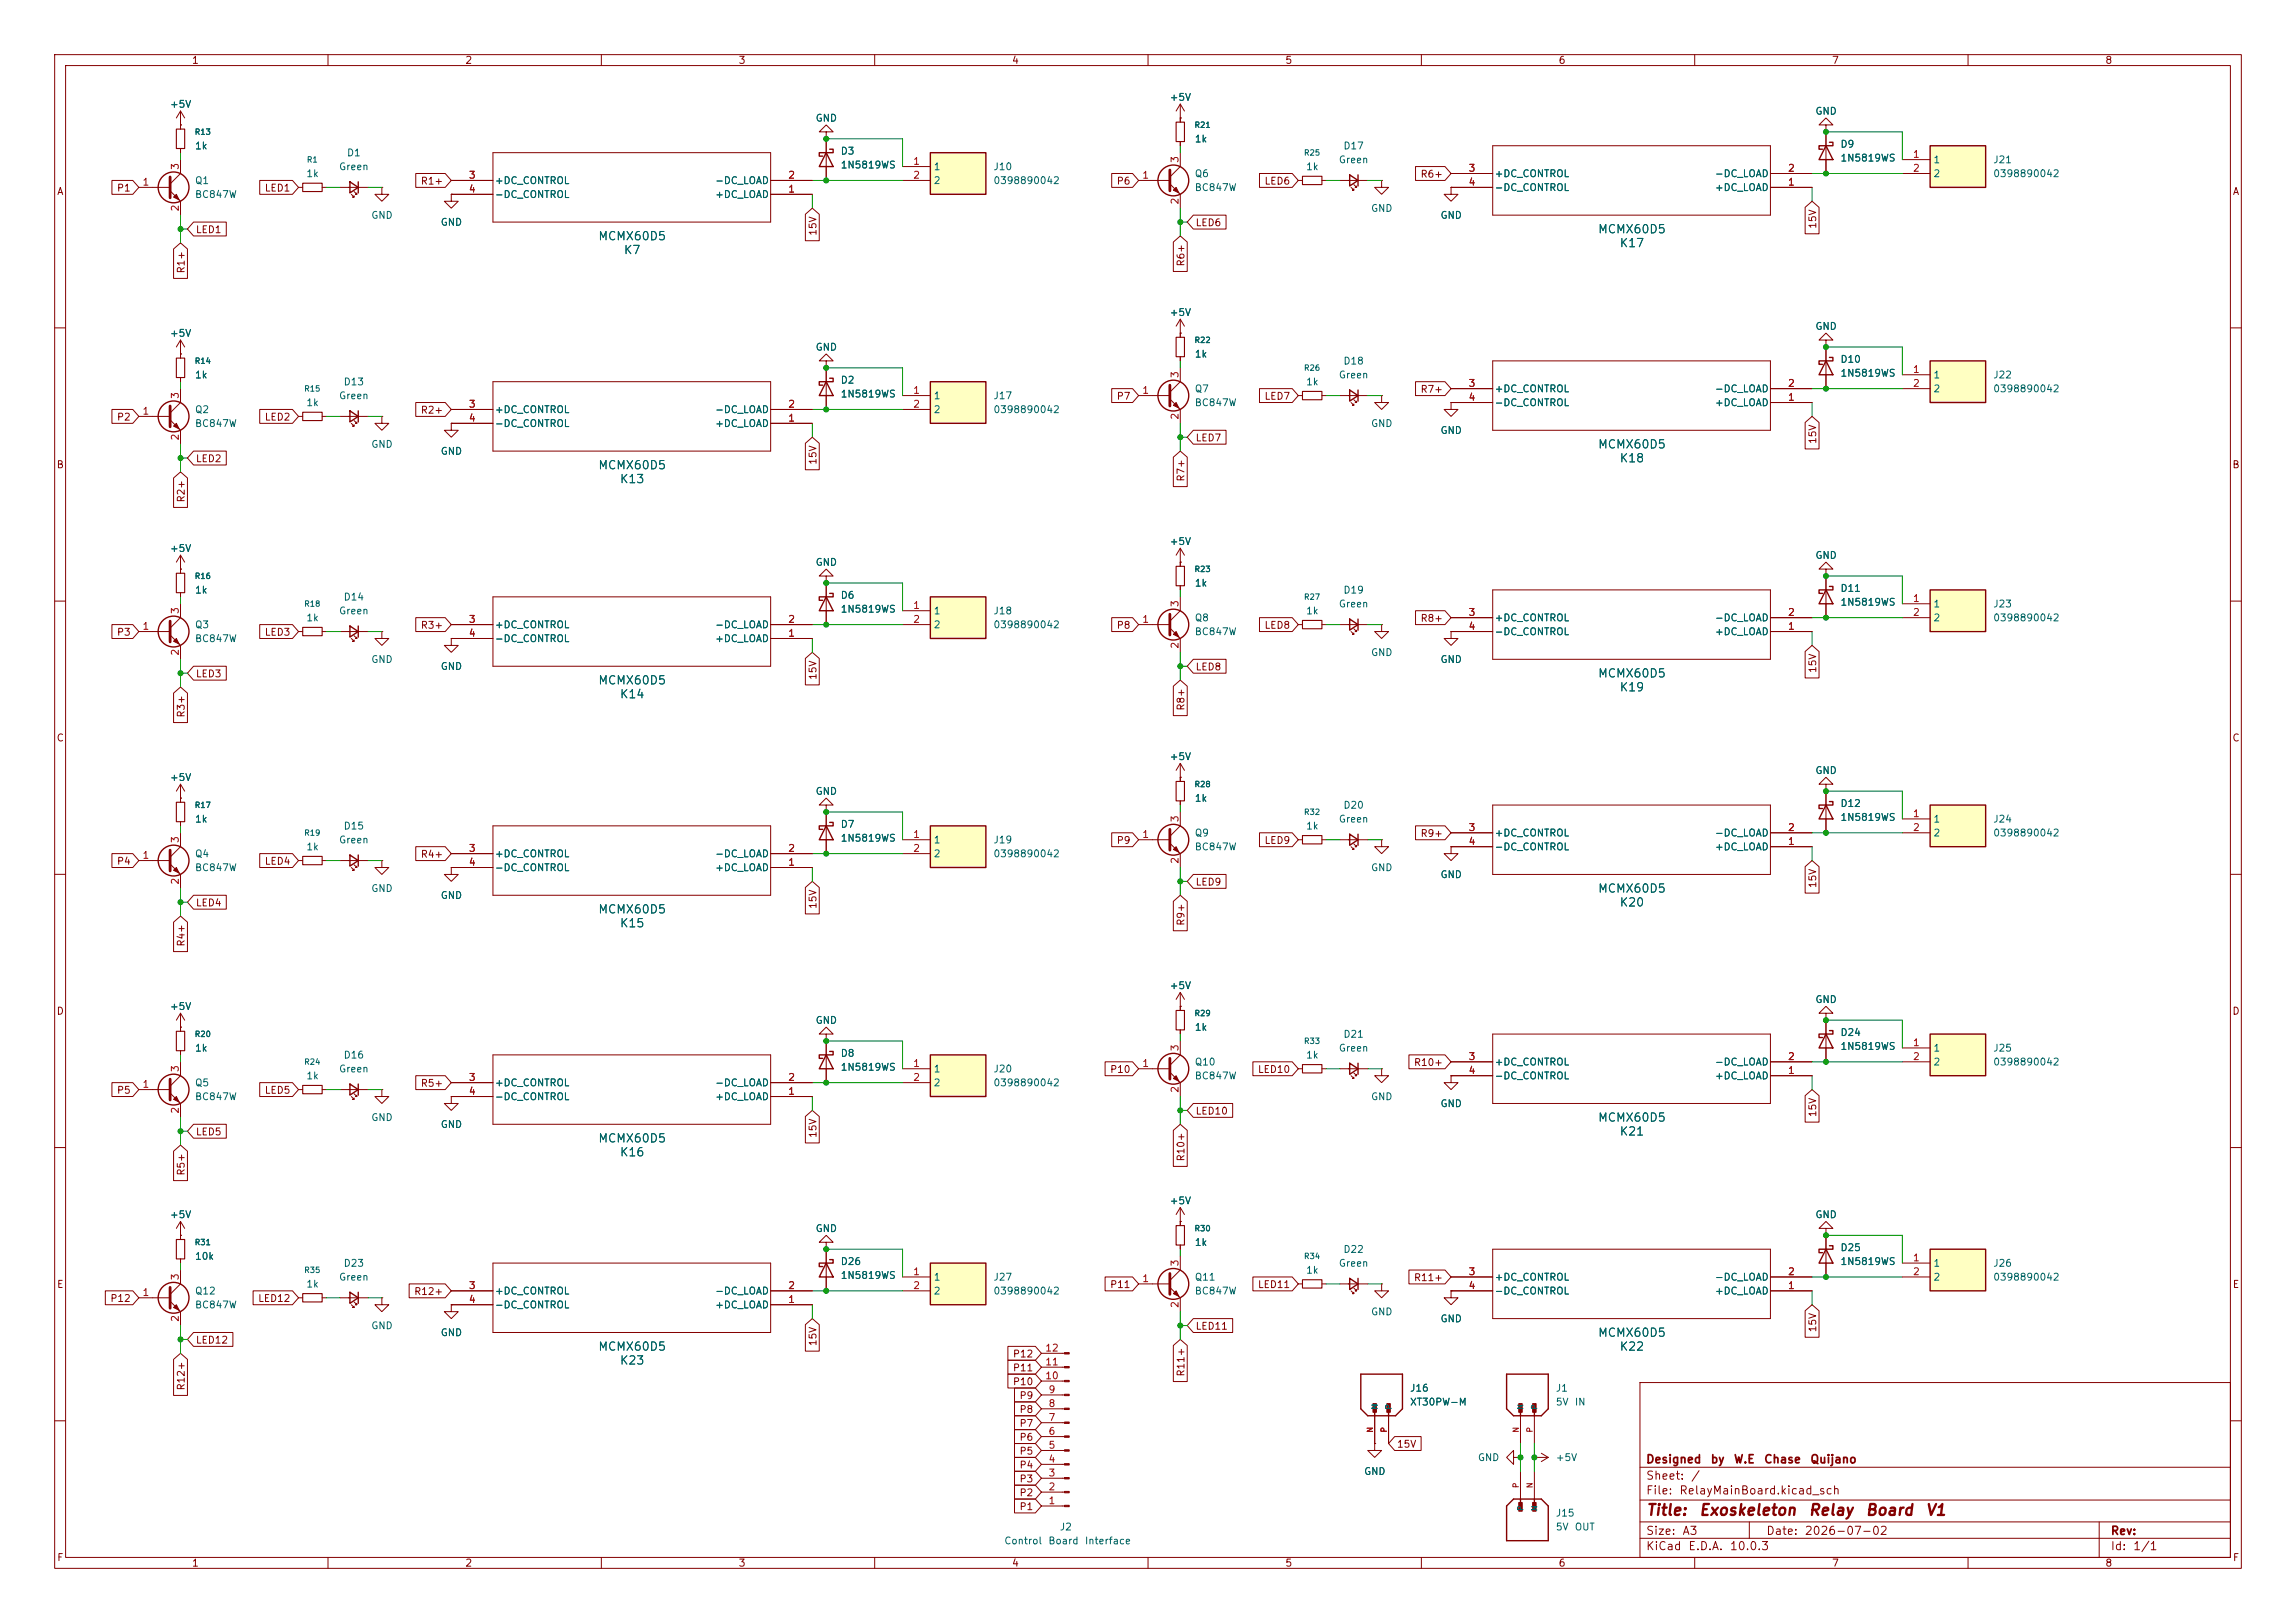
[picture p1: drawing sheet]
<svg xmlns="http://www.w3.org/2000/svg" width="420mm" height="297mm" viewBox="0 0 420 297" stroke-linecap="round" stroke-linejoin="round" font-family="sans-serif">
<defs><g id="words">
<g font-size="2" fill="#840000">
<text x="301" y="277.8">Title:</text>
<text x="310.7" y="277.8">Exoskeleton</text>
<text x="330.7" y="277.8">Relay</text>
<text x="341.1" y="277.8">Board</text>
<text x="352.1" y="277.8">V1</text>
</g>
<g font-size="1.5" fill="#006464">
<text x="109.3" y="44.3">MCMX60D5</text>
<text x="114" y="46.9">K7</text>
<text x="292.2" y="43.1">MCMX60D5</text>
<text x="296.2" y="45.6">K17</text>
<text x="292.2" y="82.4">MCMX60D5</text>
<text x="109.3" y="86.3">MCMX60D5</text>
<text x="113.3" y="88.8">K13</text>
<text x="296.2" y="85">K18</text>
<text x="109.3" y="125.6">MCMX60D5</text>
<text x="292.2" y="124.4">MCMX60D5</text>
<text x="113.3" y="128.2">K14</text>
<text x="296.2" y="126.9">K19</text>
<text x="109.3" y="167.5">MCMX60D5</text>
<text x="292.2" y="163.7">MCMX60D5</text>
<text x="296.2" y="166.3">K20</text>
<text x="113.3" y="170.1">K15</text>
<text x="109.3" y="209.4">MCMX60D5</text>
<text x="292.2" y="205.6">MCMX60D5</text>
<text x="296.2" y="208.2">K21</text>
<text x="113.3" y="212">K16</text>
<text x="292.2" y="245">MCMX60D5</text>
<text x="109.3" y="247.5">MCMX60D5</text>
<text x="113.3" y="250.1">K23</text>
<text x="296.2" y="247.5">K22</text>
</g>
<g font-size="1.5" fill="#840000">
<text x="301" y="268.1">Designed</text>
<text x="312.8" y="268.1">by</text>
<text x="317" y="268.1">W.E</text>
<text x="322.6" y="268.1">Chase</text>
<text x="331" y="268.1">Quijano</text>
<text x="301" y="273.8">File:</text>
<text x="301" y="271.1">Sheet:</text>
<text x="307.1" y="273.8">RelayMainBoard.kicad_sch</text>
<text x="309.2" y="271.1">/</text>
<text x="301" y="281.2">Size:</text>
<text x="307.6" y="281.2">A3</text>
<text x="323" y="281.2">Date:</text>
<text x="330" y="281.2">2026-07-02</text>
<text x="386" y="281.2">Rev:</text>
<text x="301" y="284">KiCad</text>
<text x="308.7" y="284">E.D.A.</text>
<text x="316.3" y="284">10.0.3</text>
<text x="386" y="284">Id:</text>
<text x="390.1" y="284">1/1</text>
</g>
<g font-size="1.3" fill="#840000">
<text x="35" y="12">1</text>
<text x="85" y="12">2</text>
<text x="135" y="12">3</text>
<text x="185" y="12">4</text>
<text x="235" y="12">5</text>
<text x="285" y="12">6</text>
<text x="335" y="12">7</text>
<text x="385" y="12">8</text>
<text x="10.3" y="36">A</text>
<text x="21.3" y="35.4">P1</text>
<text x="48.3" y="35.4">LED1</text>
<text x="76.9" y="34.1">R1+</text>
<text x="204.2" y="34.1">P6</text>
<text x="231.2" y="34.1">LED6</text>
<text x="259.7" y="32.8">R6+</text>
<text x="408.3" y="36">A</text>
<text x="218.6" y="41.7">LED6</text>
<text x="332.5" y="42" transform="rotate(-90 332.5 42)">15V</text>
<text x="35.7" y="43">LED1</text>
<text x="149.7" y="43.2" transform="rotate(-90 149.7 43.2)">15V</text>
<text x="34.1" y="50.1" transform="rotate(-90 34.1 50.1)">R1+</text>
<text x="217" y="48.9" transform="rotate(-90 217 48.9)">R6+</text>
<text x="21.3" y="77.3">P2</text>
<text x="48.3" y="77.3">LED2</text>
<text x="76.9" y="76">R2+</text>
<text x="204.2" y="73.5">P7</text>
<text x="231.2" y="73.5">LED7</text>
<text x="259.7" y="72.2">R7+</text>
<text x="218.6" y="81.1">LED7</text>
<text x="332.5" y="81.3" transform="rotate(-90 332.5 81.3)">15V</text>
<text x="10.3" y="86">B</text>
<text x="35.7" y="84.9">LED2</text>
<text x="149.7" y="85.1" transform="rotate(-90 149.7 85.1)">15V</text>
<text x="217" y="88.2" transform="rotate(-90 217 88.2)">R7+</text>
<text x="408.2" y="86">B</text>
<text x="34.1" y="92" transform="rotate(-90 34.1 92)">R2+</text>
<text x="21.3" y="116.6">P3</text>
<text x="48.3" y="116.6">LED3</text>
<text x="76.9" y="115.4">R3+</text>
<text x="204.2" y="115.4">P8</text>
<text x="231.2" y="115.4">LED8</text>
<text x="259.7" y="114.1">R8+</text>
<text x="35.7" y="124.3">LED3</text>
<text x="149.7" y="124.5" transform="rotate(-90 149.7 124.5)">15V</text>
<text x="218.6" y="123">LED8</text>
<text x="332.5" y="123.2" transform="rotate(-90 332.5 123.2)">15V</text>
<text x="34.1" y="131.4" transform="rotate(-90 34.1 131.4)">R3+</text>
<text x="217" y="130.1" transform="rotate(-90 217 130.1)">R8+</text>
<text x="10.3" y="136">C</text>
<text x="408.2" y="136">C</text>
<text x="204.2" y="154.7">P9</text>
<text x="231.2" y="154.7">LED9</text>
<text x="259.7" y="153.5">R9+</text>
<text x="21.3" y="158.5">P4</text>
<text x="48.3" y="158.5">LED4</text>
<text x="76.9" y="157.3">R4+</text>
<text x="35.7" y="166.2">LED4</text>
<text x="149.7" y="166.4" transform="rotate(-90 149.7 166.4)">15V</text>
<text x="218.6" y="162.4">LED9</text>
<text x="332.5" y="162.6" transform="rotate(-90 332.5 162.6)">15V</text>
<text x="34.1" y="173.3" transform="rotate(-90 34.1 173.3)">R4+</text>
<text x="217" y="169.5" transform="rotate(-90 217 169.5)">R9+</text>
<text x="10.3" y="186">D</text>
<text x="408.2" y="186">D</text>
<text x="203" y="196.6">P10</text>
<text x="230" y="196.6">LED10</text>
<text x="258.5" y="195.4">R10+</text>
<text x="21.3" y="200.5">P5</text>
<text x="48.3" y="200.5">LED5</text>
<text x="76.9" y="199.2">R5+</text>
<text x="35.7" y="208.1">LED5</text>
<text x="149.7" y="208.3" transform="rotate(-90 149.7 208.3)">15V</text>
<text x="218.6" y="204.3">LED10</text>
<text x="332.5" y="204.5" transform="rotate(-90 332.5 204.5)">15V</text>
<text x="34.1" y="215.2" transform="rotate(-90 34.1 215.2)">R5+</text>
<text x="217" y="212.6" transform="rotate(-90 217 212.6)">R10+</text>
<text x="10.3" y="236">E</text>
<text x="20.1" y="238.6">P12</text>
<text x="47.1" y="238.6">LED12</text>
<text x="75.7" y="237.3">R12+</text>
<text x="203" y="236">P11</text>
<text x="230" y="236">LED11</text>
<text x="258.5" y="234.7">R11+</text>
<text x="408.3" y="236">E</text>
<text x="218.6" y="243.6">LED11</text>
<text x="332.5" y="243.9" transform="rotate(-90 332.5 243.9)">15V</text>
<text x="35.7" y="246.2">LED12</text>
<text x="149.7" y="246.4" transform="rotate(-90 149.7 246.4)">15V</text>
<text x="185.2" y="248.7">P12</text>
<text x="185.2" y="251.3">P11</text>
<text x="34.1" y="254.5" transform="rotate(-90 34.1 254.5)">R12+</text>
<text x="185.2" y="253.8">P10</text>
<text x="186.4" y="256.3">P9</text>
<text x="217" y="252" transform="rotate(-90 217 252)">R11+</text>
<text x="186.4" y="258.9">P8</text>
<text x="186.4" y="264">P6</text>
<text x="186.4" y="261.4">P7</text>
<text x="186.4" y="269">P4</text>
<text x="186.4" y="266.5">P5</text>
<text x="255.4" y="265.2">15V</text>
<text x="186.4" y="271.6">P3</text>
<text x="186.4" y="274.1">P2</text>
<text x="186.4" y="276.7">P1</text>
<text x="10.3" y="286">F</text>
<text x="35" y="287">1</text>
<text x="85" y="287">2</text>
<text x="135" y="287">3</text>
<text x="185" y="287">4</text>
<text x="235" y="287">5</text>
<text x="285" y="287">6</text>
<text x="335" y="287">7</text>
<text x="385" y="287">8</text>
<text x="408.3" y="286">F</text>
</g>
<g font-size="1.3" fill="#006464">
<text x="31" y="20">+5V</text>
<text x="149.1" y="22.6">GND</text>
<text x="213.9" y="18.8">+5V</text>
<text x="332" y="21.3">GND</text>
<text x="35.6" y="27.6">1k</text>
<text x="63.4" y="28.9">D1</text>
<text x="153.7" y="28.6">D3</text>
<text x="218.4" y="26.4">1k</text>
<text x="245.6" y="27.6">D17</text>
<text x="336.6" y="27.3">D9</text>
<text x="336.6" y="29.9">1N5819WS</text>
<text x="35.6" y="34">Q1</text>
<text x="55.9" y="32.7">1k</text>
<text x="61.9" y="31.5">Green</text>
<text x="90.4" y="34">+DC_CONTROL</text>
<text x="130.7" y="34">-DC_LOAD</text>
<text x="153.7" y="31.1">1N5819WS</text>
<text x="170.7" y="31.5">1</text>
<text x="170.7" y="34">2</text>
<text x="181.6" y="31.5">J10</text>
<text x="181.6" y="34">0398890042</text>
<text x="218.4" y="35.3">BC847W</text>
<text x="218.4" y="32.7">Q6</text>
<text x="238.8" y="31.5">1k</text>
<text x="244.8" y="30.2">Green</text>
<text x="273.3" y="32.7">+DC_CONTROL</text>
<text x="273.3" y="35.3">-DC_CONTROL</text>
<text x="313.6" y="35.3">+DC_LOAD</text>
<text x="313.6" y="32.7">-DC_LOAD</text>
<text x="353.6" y="30.2">1</text>
<text x="353.6" y="32.7">2</text>
<text x="364.5" y="30.2">J21</text>
<text x="364.5" y="32.7">0398890042</text>
<text x="35.6" y="36.5">BC847W</text>
<text x="67.8" y="40.3">GND</text>
<text x="80.5" y="41.6">GND</text>
<text x="90.4" y="36.5">-DC_CONTROL</text>
<text x="130.7" y="36.5">+DC_LOAD</text>
<text x="250.7" y="39.1">GND</text>
<text x="263.4" y="40.3">GND</text>
<text x="213.9" y="58.1">+5V</text>
<text x="31" y="61.9">+5V</text>
<text x="149.1" y="64.5">GND</text>
<text x="218.4" y="65.7">1k</text>
<text x="332" y="60.7">GND</text>
<text x="35.6" y="69.6">1k</text>
<text x="62.8" y="70.8">D13</text>
<text x="153.7" y="70.5">D2</text>
<text x="238.8" y="70.8">1k</text>
<text x="244.8" y="69.6">Green</text>
<text x="245.6" y="67">D18</text>
<text x="336.6" y="69.2">1N5819WS</text>
<text x="336.6" y="66.7">D10</text>
<text x="353.6" y="69.6">1</text>
<text x="364.5" y="69.6">J22</text>
<text x="35.6" y="75.9">Q2</text>
<text x="55.9" y="74.6">1k</text>
<text x="61.9" y="73.4">Green</text>
<text x="90.4" y="75.9">+DC_CONTROL</text>
<text x="130.7" y="75.9">-DC_LOAD</text>
<text x="153.7" y="73">1N5819WS</text>
<text x="170.7" y="73.4">1</text>
<text x="170.7" y="75.9">2</text>
<text x="181.6" y="73.4">J17</text>
<text x="181.6" y="75.9">0398890042</text>
<text x="218.4" y="74.6">BC847W</text>
<text x="218.4" y="72.1">Q7</text>
<text x="273.3" y="72.1">+DC_CONTROL</text>
<text x="273.3" y="74.6">-DC_CONTROL</text>
<text x="313.6" y="74.6">+DC_LOAD</text>
<text x="313.6" y="72.1">-DC_LOAD</text>
<text x="353.6" y="72.1">2</text>
<text x="364.5" y="72.1">0398890042</text>
<text x="35.6" y="78.4">BC847W</text>
<text x="67.8" y="82.3">GND</text>
<text x="80.5" y="83.5">GND</text>
<text x="90.4" y="78.4">-DC_CONTROL</text>
<text x="130.7" y="78.4">+DC_LOAD</text>
<text x="250.7" y="78.4">GND</text>
<text x="263.4" y="79.7">GND</text>
<text x="31" y="101.3">+5V</text>
<text x="213.9" y="100">+5V</text>
<text x="149.1" y="103.8">GND</text>
<text x="218.4" y="107.7">1k</text>
<text x="332" y="102.6">GND</text>
<text x="35.6" y="108.9">1k</text>
<text x="61.9" y="112.7">Green</text>
<text x="62.8" y="110.2">D14</text>
<text x="153.7" y="109.9">D6</text>
<text x="153.7" y="112.4">1N5819WS</text>
<text x="170.7" y="112.7">1</text>
<text x="181.6" y="112.7">J18</text>
<text x="238.8" y="112.7">1k</text>
<text x="244.8" y="111.5">Green</text>
<text x="245.6" y="108.9">D19</text>
<text x="336.6" y="111.1">1N5819WS</text>
<text x="336.6" y="108.6">D11</text>
<text x="353.6" y="111.5">1</text>
<text x="364.5" y="111.5">J23</text>
<text x="35.6" y="117.8">BC847W</text>
<text x="35.6" y="115.3">Q3</text>
<text x="55.9" y="114">1k</text>
<text x="90.4" y="115.3">+DC_CONTROL</text>
<text x="90.4" y="117.8">-DC_CONTROL</text>
<text x="130.7" y="117.8">+DC_LOAD</text>
<text x="130.7" y="115.3">-DC_LOAD</text>
<text x="170.7" y="115.3">2</text>
<text x="181.6" y="115.3">0398890042</text>
<text x="218.4" y="116.5">BC847W</text>
<text x="218.4" y="114">Q8</text>
<text x="273.3" y="114">+DC_CONTROL</text>
<text x="273.3" y="116.5">-DC_CONTROL</text>
<text x="313.6" y="116.5">+DC_LOAD</text>
<text x="313.6" y="114">-DC_LOAD</text>
<text x="353.6" y="114">2</text>
<text x="364.5" y="114">0398890042</text>
<text x="67.8" y="121.6">GND</text>
<text x="80.5" y="122.9">GND</text>
<text x="250.7" y="120.4">GND</text>
<text x="263.4" y="121.6">GND</text>
<text x="31" y="143.2">+5V</text>
<text x="213.9" y="139.4">+5V</text>
<text x="332" y="141.9">GND</text>
<text x="149.1" y="145.8">GND</text>
<text x="218.4" y="147">1k</text>
<text x="245.6" y="148.3">D20</text>
<text x="336.6" y="148">D12</text>
<text x="35.6" y="150.8">1k</text>
<text x="55.9" y="155.9">1k</text>
<text x="61.9" y="154.6">Green</text>
<text x="62.8" y="152.1">D15</text>
<text x="153.7" y="151.8">D7</text>
<text x="153.7" y="154.3">1N5819WS</text>
<text x="170.7" y="154.6">1</text>
<text x="181.6" y="154.6">J19</text>
<text x="218.4" y="155.9">BC847W</text>
<text x="218.4" y="153.4">Q9</text>
<text x="238.8" y="152.1">1k</text>
<text x="244.8" y="150.8">Green</text>
<text x="273.3" y="153.4">+DC_CONTROL</text>
<text x="273.3" y="155.9">-DC_CONTROL</text>
<text x="313.6" y="155.9">+DC_LOAD</text>
<text x="313.6" y="153.4">-DC_LOAD</text>
<text x="336.6" y="150.5">1N5819WS</text>
<text x="353.6" y="150.8">1</text>
<text x="353.6" y="153.4">2</text>
<text x="364.5" y="150.8">J24</text>
<text x="364.5" y="153.4">0398890042</text>
<text x="35.6" y="159.7">BC847W</text>
<text x="35.6" y="157.2">Q4</text>
<text x="90.4" y="157.2">+DC_CONTROL</text>
<text x="90.4" y="159.7">-DC_CONTROL</text>
<text x="130.7" y="159.7">+DC_LOAD</text>
<text x="130.7" y="157.2">-DC_LOAD</text>
<text x="170.7" y="157.2">2</text>
<text x="181.6" y="157.2">0398890042</text>
<text x="250.7" y="159.7">GND</text>
<text x="263.4" y="161">GND</text>
<text x="67.8" y="163.5">GND</text>
<text x="80.5" y="164.8">GND</text>
<text x="31" y="185.1">+5V</text>
<text x="213.9" y="181.3">+5V</text>
<text x="332" y="183.9">GND</text>
<text x="149.1" y="187.7">GND</text>
<text x="218.4" y="188.9">1k</text>
<text x="245.6" y="190.2">D21</text>
<text x="336.6" y="189.9">D24</text>
<text x="35.6" y="192.7">1k</text>
<text x="55.9" y="197.8">1k</text>
<text x="61.9" y="196.6">Green</text>
<text x="62.8" y="194">D16</text>
<text x="153.7" y="193.7">D8</text>
<text x="153.7" y="196.2">1N5819WS</text>
<text x="170.7" y="196.6">1</text>
<text x="181.6" y="196.6">J20</text>
<text x="218.4" y="195.3">Q10</text>
<text x="218.4" y="197.8">BC847W</text>
<text x="238.8" y="194">1k</text>
<text x="244.8" y="192.7">Green</text>
<text x="273.3" y="195.3">+DC_CONTROL</text>
<text x="273.3" y="197.8">-DC_CONTROL</text>
<text x="313.6" y="197.8">+DC_LOAD</text>
<text x="313.6" y="195.3">-DC_LOAD</text>
<text x="336.6" y="192.4">1N5819WS</text>
<text x="353.6" y="192.7">1</text>
<text x="353.6" y="195.3">2</text>
<text x="364.5" y="192.7">J25</text>
<text x="364.5" y="195.3">0398890042</text>
<text x="35.6" y="201.6">BC847W</text>
<text x="35.6" y="199.1">Q5</text>
<text x="90.4" y="199.1">+DC_CONTROL</text>
<text x="90.4" y="201.6">-DC_CONTROL</text>
<text x="130.7" y="201.6">+DC_LOAD</text>
<text x="130.7" y="199.1">-DC_LOAD</text>
<text x="170.7" y="199.1">2</text>
<text x="181.6" y="199.1">0398890042</text>
<text x="250.7" y="201.6">GND</text>
<text x="263.4" y="202.9">GND</text>
<text x="67.8" y="205.4">GND</text>
<text x="80.5" y="206.7">GND</text>
<text x="213.9" y="220.7">+5V</text>
<text x="31" y="223.2">+5V</text>
<text x="149.1" y="225.8">GND</text>
<text x="332" y="223.2">GND</text>
<text x="35.6" y="230.8">10k</text>
<text x="62.8" y="232.1">D23</text>
<text x="153.7" y="231.8">D26</text>
<text x="218.4" y="228.3">1k</text>
<text x="238.8" y="233.4">1k</text>
<text x="244.8" y="232.1">Green</text>
<text x="245.6" y="229.6">D22</text>
<text x="336.6" y="231.8">1N5819WS</text>
<text x="336.6" y="229.3">D25</text>
<text x="353.6" y="232.1">1</text>
<text x="364.5" y="232.1">J26</text>
<text x="35.6" y="237.2">Q12</text>
<text x="35.6" y="239.7">BC847W</text>
<text x="55.9" y="235.9">1k</text>
<text x="61.9" y="234.7">Green</text>
<text x="90.4" y="237.2">+DC_CONTROL</text>
<text x="90.4" y="239.7">-DC_CONTROL</text>
<text x="130.7" y="239.7">+DC_LOAD</text>
<text x="130.7" y="237.2">-DC_LOAD</text>
<text x="153.7" y="234.3">1N5819WS</text>
<text x="170.7" y="234.7">1</text>
<text x="170.7" y="237.2">2</text>
<text x="181.6" y="234.7">J27</text>
<text x="181.6" y="237.2">0398890042</text>
<text x="218.4" y="234.7">Q11</text>
<text x="218.4" y="237.2">BC847W</text>
<text x="273.3" y="234.7">+DC_CONTROL</text>
<text x="273.3" y="237.2">-DC_CONTROL</text>
<text x="313.6" y="237.2">+DC_LOAD</text>
<text x="313.6" y="234.7">-DC_LOAD</text>
<text x="353.6" y="234.7">2</text>
<text x="364.5" y="234.7">0398890042</text>
<text x="67.8" y="243.5">GND</text>
<text x="80.5" y="244.8">GND</text>
<text x="250.7" y="241">GND</text>
<text x="263.4" y="242.3">GND</text>
<text x="257.8" y="257.5">XT30PW-M</text>
<text x="257.8" y="255">J16</text>
<text x="284.5" y="255">J1</text>
<text x="284.5" y="257.5">5V</text>
<text x="288" y="257.5">IN</text>
<text x="270.2" y="267.7">GND</text>
<text x="284.5" y="267.7">+5V</text>
<text x="249.4" y="270.2">GND</text>
<text x="193.8" y="280.4">J2</text>
<text x="284.5" y="280.4">5V</text>
<text x="284.5" y="277.8">J15</text>
<text x="288" y="280.4">OUT</text>
<text x="183.6" y="282.9">Control</text>
<text x="191.7" y="282.9">Board</text>
<text x="198.3" y="282.9">Interface</text>
</g>
<g font-size="1.3" fill="#a90000">
<text x="215.9" y="29.9" transform="rotate(-90 215.9 29.9)">3</text>
<text x="349.8" y="29.2">1</text>
<text x="26" y="34.3">1</text>
<text x="33" y="31.2" transform="rotate(-90 33 31.2)">3</text>
<text x="85.7" y="33">3</text>
<text x="85.7" y="35.5">4</text>
<text x="144.1" y="35.5">1</text>
<text x="144.1" y="33">2</text>
<text x="166.9" y="30.5">1</text>
<text x="166.9" y="33">2</text>
<text x="208.8" y="33">1</text>
<text x="268.5" y="31.7">3</text>
<text x="268.5" y="34.3">4</text>
<text x="327" y="34.3">1</text>
<text x="327" y="31.7">2</text>
<text x="349.8" y="31.7">2</text>
<text x="33" y="38.8" transform="rotate(-90 33 38.8)">2</text>
<text x="215.9" y="37.5" transform="rotate(-90 215.9 37.5)">2</text>
<text x="215.9" y="69.3" transform="rotate(-90 215.9 69.3)">3</text>
<text x="268.5" y="71.1">3</text>
<text x="327" y="71.1">2</text>
<text x="349.8" y="68.6">1</text>
<text x="349.8" y="71.1">2</text>
<text x="26" y="76.2">1</text>
<text x="33" y="73.1" transform="rotate(-90 33 73.1)">3</text>
<text x="85.7" y="74.9">3</text>
<text x="85.7" y="77.4">4</text>
<text x="144.1" y="77.4">1</text>
<text x="144.1" y="74.9">2</text>
<text x="166.9" y="72.4">1</text>
<text x="166.9" y="74.9">2</text>
<text x="208.8" y="72.4">1</text>
<text x="215.9" y="76.9" transform="rotate(-90 215.9 76.9)">2</text>
<text x="268.5" y="73.6">4</text>
<text x="327" y="73.6">1</text>
<text x="33" y="80.7" transform="rotate(-90 33 80.7)">2</text>
<text x="33" y="112.5" transform="rotate(-90 33 112.5)">3</text>
<text x="166.9" y="111.7">1</text>
<text x="215.9" y="111.2" transform="rotate(-90 215.9 111.2)">3</text>
<text x="268.5" y="113">3</text>
<text x="327" y="113">2</text>
<text x="349.8" y="110.5">1</text>
<text x="349.8" y="113">2</text>
<text x="26" y="115.5">1</text>
<text x="85.7" y="114.3">3</text>
<text x="85.7" y="116.8">4</text>
<text x="144.1" y="116.8">1</text>
<text x="144.1" y="114.3">2</text>
<text x="166.9" y="114.3">2</text>
<text x="208.8" y="114.3">1</text>
<text x="215.9" y="118.8" transform="rotate(-90 215.9 118.8)">2</text>
<text x="268.5" y="115.5">4</text>
<text x="327" y="115.5">1</text>
<text x="33" y="120.1" transform="rotate(-90 33 120.1)">2</text>
<text x="349.8" y="149.8">1</text>
<text x="33" y="154.4" transform="rotate(-90 33 154.4)">3</text>
<text x="166.9" y="153.6">1</text>
<text x="208.8" y="153.6">1</text>
<text x="215.9" y="150.6" transform="rotate(-90 215.9 150.6)">3</text>
<text x="268.5" y="152.4">3</text>
<text x="268.5" y="154.9">4</text>
<text x="327" y="154.9">1</text>
<text x="327" y="152.4">2</text>
<text x="349.8" y="152.4">2</text>
<text x="26" y="157.5">1</text>
<text x="33" y="162" transform="rotate(-90 33 162)">2</text>
<text x="85.7" y="156.2">3</text>
<text x="85.7" y="158.7">4</text>
<text x="144.1" y="158.7">1</text>
<text x="144.1" y="156.2">2</text>
<text x="166.9" y="156.2">2</text>
<text x="215.9" y="158.2" transform="rotate(-90 215.9 158.2)">2</text>
<text x="349.8" y="191.7">1</text>
<text x="33" y="196.3" transform="rotate(-90 33 196.3)">3</text>
<text x="166.9" y="195.6">1</text>
<text x="208.8" y="195.6">1</text>
<text x="215.9" y="192.5" transform="rotate(-90 215.9 192.5)">3</text>
<text x="268.5" y="194.3">3</text>
<text x="268.5" y="196.8">4</text>
<text x="327" y="196.8">1</text>
<text x="327" y="194.3">2</text>
<text x="349.8" y="194.3">2</text>
<text x="26" y="199.4">1</text>
<text x="33" y="203.9" transform="rotate(-90 33 203.9)">2</text>
<text x="85.7" y="198.1">3</text>
<text x="85.7" y="200.6">4</text>
<text x="144.1" y="200.6">1</text>
<text x="144.1" y="198.1">2</text>
<text x="166.9" y="198.1">2</text>
<text x="215.9" y="200.1" transform="rotate(-90 215.9 200.1)">2</text>
<text x="166.9" y="233.7">1</text>
<text x="215.9" y="231.8" transform="rotate(-90 215.9 231.8)">3</text>
<text x="268.5" y="233.7">3</text>
<text x="327" y="233.7">2</text>
<text x="349.8" y="231.1">1</text>
<text x="349.8" y="233.7">2</text>
<text x="26" y="237.5">1</text>
<text x="33" y="234.4" transform="rotate(-90 33 234.4)">3</text>
<text x="85.7" y="236.2">3</text>
<text x="85.7" y="238.7">4</text>
<text x="144.1" y="238.7">1</text>
<text x="144.1" y="236.2">2</text>
<text x="166.9" y="236.2">2</text>
<text x="208.8" y="234.9">1</text>
<text x="215.9" y="239.5" transform="rotate(-90 215.9 239.5)">2</text>
<text x="268.5" y="236.2">4</text>
<text x="327" y="236.2">1</text>
<text x="33" y="242" transform="rotate(-90 33 242)">2</text>
<text x="191.1" y="250.2">11</text>
<text x="191.1" y="247.6">12</text>
<text x="191.1" y="252.7">10</text>
<text x="191.7" y="257.8">8</text>
<text x="191.7" y="255.2">9</text>
<text x="191.7" y="262.9">6</text>
<text x="191.7" y="260.3">7</text>
<text x="191.7" y="267.9">4</text>
<text x="191.7" y="265.4">5</text>
<text x="191.7" y="275.6">1</text>
<text x="191.7" y="273">2</text>
<text x="191.7" y="270.5">3</text>
</g>
<g font-size="1" fill="#006464">
<text x="218.4" y="23.6">R21</text>
<text x="35.5" y="24.9">R13</text>
<text x="56" y="30">R1</text>
<text x="238.4" y="28.7">R25</text>
<text x="218.4" y="63">R22</text>
<text x="35.5" y="66.8">R14</text>
<text x="55.5" y="71.9">R15</text>
<text x="238.4" y="68.1">R26</text>
<text x="35.5" y="106.2">R16</text>
<text x="218.4" y="104.9">R23</text>
<text x="55.5" y="111.3">R18</text>
<text x="238.4" y="110">R27</text>
<text x="35.5" y="148.1">R17</text>
<text x="218.4" y="144.3">R28</text>
<text x="238.4" y="149.4">R32</text>
<text x="55.5" y="153.2">R19</text>
<text x="35.5" y="190">R20</text>
<text x="218.4" y="186.2">R29</text>
<text x="238.4" y="191.3">R33</text>
<text x="55.5" y="195.1">R24</text>
<text x="218.4" y="225.6">R30</text>
<text x="35.5" y="228.1">R31</text>
<text x="55.5" y="233.2">R35</text>
<text x="238.4" y="230.6">R34</text>
<text x="252.2" y="258.1" transform="rotate(-90 252.2 258.1)">N</text>
<text x="254.8" y="258.1" transform="rotate(-90 254.8 258.1)">P</text>
<text x="278.9" y="258.1" transform="rotate(-90 278.9 258.1)">N</text>
<text x="281.4" y="258.1" transform="rotate(-90 281.4 258.1)">P</text>
<text x="278.9" y="276.6" transform="rotate(-90 278.9 276.6)">P</text>
<text x="281.4" y="276.7" transform="rotate(-90 281.4 276.7)">N</text>
</g>
<g font-size="1" fill="#a90000">
<text x="251.4" y="262.3" transform="rotate(-90 251.4 262.3)">N</text>
<text x="253.9" y="262.3" transform="rotate(-90 253.9 262.3)">P</text>
<text x="278.1" y="262.3" transform="rotate(-90 278.1 262.3)">N</text>
<text x="280.6" y="262.3" transform="rotate(-90 280.6 262.3)">P</text>
<text x="278.1" y="272.4" transform="rotate(-90 278.1 272.4)">P</text>
<text x="280.6" y="272.4" transform="rotate(-90 280.6 272.4)">N</text>
</g>
</g></defs>
<g fill="none" stroke="#840000" stroke-width=".18">
<path d="M10 10h400v277h-400zM12 12h396v273h-396zM60 10v2M110 10v2M160 10v2M210 10v2M215.9 19.1v2.5M215.9 19.1l-.8 1.2M215.9 19.1l.8 1.2M260 10v2M310 10v2M360 10v2"/>
<path d="M208.3 33h5.7M214 33.7l1.9 1.9v2.5M215.9 21.6h.1M215.9 27.9v2.6l-1.9 1.9M10 60h2M252.7 72.4v1.3h1.3l-1.3 1.2-1.2-1.2h1.2M252.7 72.4h.1M408 60h2M10 110h2M151.1 106.7v7.6M215.9 102.9h.1M215.9 100.3l-.8 1.3"/>
<path d="M215.9 100.3l.8 1.3M215.9 100.3v2.6M408 110h2M10 160h2M82.5 158.8h7.7M82.5 156.2h7.7M90.2 151.1h50.8v12.7h-50.8zM141 158.8h7.6M141 156.2h7.6M151.1 148.6v7.6M408 160h2M10 210h2"/>
<path d="M408 210h2M62.2 237.5h5.1M64.3 238.8l.5 .5h-.3h.3v-.3M64.8 238.3l.5 .5h-.3h.3v-.3M69.8 237.5v1.3h1.3l-1.3 1.2-1.2-1.2h1.2M69.8 237.5h.1M300 253h108v32h-108zM10 260h2M300 278.5h108M300 274.5h108M300 268.5h108M320 278.5v3"/>
<path d="M384 278.5v6.5M408 260h2M60 285v2M110 285v2M160 285v2M210 285v2M260 285v2M300 281.5h108M310 285v2M360 285v2"/>
</g>
<g fill="none" stroke="#840000" stroke-width=".25">
<path d="M151.1 109.2l1.3 2.6h-2.5zM151.8 108.6h.6v.6h-2.5v.7h.6M151.1 151.1l1.3 2.6h-2.5zM151.8 150.5h.6v.6h-2.5v.7h.6M64 236.5l1.5 1-1.5 1zM65.5 236.5v2"/>
<circle cx="214.6" cy="33" r="2.82"/>
</g>
<path d="M214 31.1v3.8" fill="none" stroke="#840000" stroke-width=".51"/>
<path d="M214.6 34.8l.5-.5 .5 1z" fill="#840000" stroke="#840000" stroke-width=".18"/>
<path d="M170.2 27.9h10.1v7.7h-10.1z" fill="#ffffc2"/>
<path d="M170.2 27.9h10.1v7.7h-10.1z" fill="none" stroke="#840000" stroke-width=".25"/>
<path d="M165.1 30.5h5.1M165.1 33h5.1" fill="none" stroke="#840000" stroke-width=".18"/>
<path d="M170.2 69.9h10.1v7.6h-10.1z" fill="#ffffc2"/>
<path d="M170.2 69.9h10.1v7.6h-10.1z" fill="none" stroke="#840000" stroke-width=".25"/>
<path d="M165.1 72.4h5.1M165.1 74.9h5.1" fill="none" stroke="#840000" stroke-width=".18"/>
<path d="M353.1 108h10.1v7.6h-10.1z" fill="#ffffc2"/>
<g fill="none" stroke="#840000" stroke-width=".25">
<path d="M334 26.7l1.3 2.5h-2.6zM334.6 26h.7v.7h-2.6v.6h.7M151.1 69.9l1.3 2.5h-2.5zM151.8 69.2h.6v.7h-2.5v.6h.6M334 66l1.3 2.6h-2.6zM334.6 65.4h.7v.6h-2.6v.7h.7M246.9 113.3l1.5 1-1.5 1zM248.4 113.3v2M334 108l1.3 2.5h-2.6zM334.6 107.3h.7v.7h-2.6v.6h.7M353.1 108h10.1v7.6h-10.1zM334 147.3l1.3 2.6h-2.6z"/>
<path d="M334.6 146.7h.7v.6h-2.6v.7h.7M64 198.4l1.5 1-1.5 1zM65.5 198.4v2M151.1 193l1.3 2.6h-2.5zM151.8 192.4h.6v.6h-2.5v.7h.6M151.1 231.1l1.3 2.6h-2.5zM151.8 230.5h.6v.6h-2.5v.7h.6"/>
</g>
<g fill="none" stroke="#840000" stroke-width=".18">
<path d="M82.5 35.6h7.7M82.5 33h7.7M90.2 27.9h50.8v12.7h-50.8zM141 35.6h7.6M141 33h7.6M334 22.9h1.3l-1.3-1.3-1.3 1.3h1.3v1.2M334 24.1h.1M334 24.1v7.7M82.5 77.5h7.7M82.5 74.9h7.7M90.2 69.9h50.8v12.7h-50.8zM141 77.5h7.6"/>
<path d="M141 74.9h7.6M151.1 67.3v7.6M334 62.2h1.3l-1.3-1.2-1.3 1.2h1.3v1.3M334 63.5h.1M334 63.5v7.6M245.1 114.3h5.1M247.1 115.6l.5 .5h-.2h.2v-.3M247.6 115.1l.6 .5h-.3h.3v-.3M334 104.1h1.3l-1.3-1.2-1.3 1.2h1.3v1.3M334 105.4h.1M334 105.4v7.6M348 110.5h5.1"/>
<path d="M348 113h5.1M334 143.5h1.3l-1.3-1.3-1.3 1.3h1.3v1.3M334 144.8h.1M334 144.8v7.6M62.2 199.4h5.1M69.8 199.4v1.3h1.3l-1.3 1.2-1.2-1.2h1.2M69.8 199.4h.1M82.5 198.1h7.7M90.2 193h50.8v12.7h-50.8zM141 198.1h7.6M151.1 189.2h1.3l-1.3-1.2-1.2 1.2h1.2v1.3M151.1 190.5h.1"/>
<path d="M151.1 190.5v7.6M64.3 200.7l.5 .5h-.3h.3v-.3M64.8 200.2l.5 .5h-.3h.3v-.3M82.5 200.7v1.2h1.3l-1.3 1.3-1.2-1.3h1.2M82.5 200.7h.1M82.5 200.7h7.7M141 200.7h7.6M33 226.1v.7M33 230.4v.7M54.6 237.5h.8M58.9 237.5h.8M82.5 238.8v1.2h1.3l-1.3 1.3-1.2-1.3h1.2"/>
<path d="M82.5 238.8h.1M82.5 238.8h7.7M82.5 236.2h7.7M90.2 231.1h50.8v12.7h-50.8zM141 238.8h7.6M141 236.2h7.6M151.1 227.3h1.3l-1.3-1.2-1.2 1.2h1.2v1.3M151.1 228.6h.1M151.1 228.6v7.6"/>
</g>
<path d="M32.3 226.8h1.5v3.6h-1.5zM55.4 236.7h3.5v1.6h-3.5z" fill="none" stroke="#840000" stroke-width=".2"/>
<path d="M353.1 66h10.1v7.7h-10.1z" fill="#ffffc2"/>
<path d="M353.1 66h10.1v7.7h-10.1z" fill="none" stroke="#840000" stroke-width=".25"/>
<path d="M348 68.6h5.1M348 71.1h5.1" fill="none" stroke="#840000" stroke-width=".18"/>
<path d="M353.1 26.7h10.1v7.6h-10.1z" fill="#ffffc2"/>
<g fill="none" stroke="#840000" stroke-width=".25">
<path d="M151.1 27.9l1.3 2.6h-2.5zM151.8 27.3h.6v.6h-2.5v.7h.6M353.1 26.7h10.1v7.6h-10.1zM64 75.2l1.5 1-1.5 1zM65.5 75.2v2M246.9 233.9l1.5 1-1.5 1.1zM248.4 233.9v2.1M334 228.6l1.3 2.5h-2.6zM334.6 228h.7v.6h-2.6v.6h.7M248.9 251.5h7.6v6.3l-1.2 1.3h-5.1l-1.3-1.3zM251.5 257.2v1.9M254 257.2v1.9"/>
<path d="M275.6 251.5h7.6v6.3l-1.3 1.3h-5l-1.3-1.3zM278.1 257.2v1.9M280.7 257.2v1.9M276.9 274.3h5l1.3 1.3v6.3h-7.6v-6.3zM278.1 274.3v1.9M280.7 274.3v1.9"/>
<circle cx="31.7" cy="34.3" r="2.82"/>
</g>
<g fill="none" stroke="#840000" stroke-width=".18">
<path d="M25.4 34.3h5.7M31.1 34.9l1.9 1.9v2.6M33 22.9h.1M33 20.3v3.3M33 27.2v.7M33 29.2v2.6l-1.9 1.9M33 20.3l-.7 1.3M33 20.3l.8 1.3M151.1 24.1h1.3l-1.3-1.2-1.2 1.2h1.2v1.3M151.1 25.4h.1M151.1 25.4v7.6M265.4 31.8h7.6"/>
<path d="M265.4 34.3h7.6M273 26.7h50.8v12.7h-50.8zM323.8 31.8h7.7M323.8 34.3h7.7M348 29.2h5.1M348 31.8h5.1M33 64.8v.7M33 69.1v.8M54.6 76.2h.8M58.9 76.2h.8M62.2 76.2h5.1M64.3 77.5l.5 .5h-.3h.3v-.3"/>
<path d="M64.8 77l.5 .5h-.3h.3v-.3M69.8 76.2v1.3h1.3l-1.3 1.2-1.2-1.2h1.2M69.8 76.2h.1M82.5 77.5v1.2h1.3l-1.3 1.3-1.2-1.3h1.2M82.5 77.5h.1M151.1 66h1.3l-1.3-1.2-1.2 1.2h1.2v1.3M151.1 67.3h.1M265.4 73.7h7.6M265.4 71.1h7.6M273 66h50.8v12.7h-50.8zM323.8 73.7h7.7M323.8 71.1h7.7"/>
<path d="M82.5 116.8h7.7M82.5 114.3h7.7M90.2 109.2h50.8v12.7h-50.8zM141 116.8h7.6M141 114.3h7.6M151.1 105.4h1.3l-1.3-1.3-1.2 1.3h1.2v1.3M151.1 106.7h.1M237.5 114.3h.8M241.8 114.3h.8M265.4 115.6h7.6M265.4 113h7.6M273 108h50.8v12.7h-50.8z"/>
<path d="M323.8 115.6h7.7M323.8 113h7.7M151.1 147.3h1.3l-1.3-1.2-1.2 1.2h1.2v1.3M151.1 148.6h.1M33 188h.1M33 185.4v2.6M33 185.4l-.7 1.3M33 185.4l.8 1.3M54.6 199.4h.8M58.9 199.4h.8M252.7 195.6v1.3h1.3l-1.3 1.2-1.2-1.2h1.2M252.7 195.6h.1"/>
<path d="M265.4 196.9v1.2h1.3l-1.3 1.3-1.2-1.3h1.2M265.4 196.9h.1M33 226.1h.1M33 223.5v2.6M33 223.5l-.7 1.3M33 223.5l.8 1.3M215.9 223.5h.1M215.9 221l-.8 1.2M215.9 221l.8 1.2M215.9 221v2.5M245.1 234.9h5.1M247.1 236.2l.5 .5h-.2h.2v-.2"/>
<path d="M247.6 235.7l.6 .5h-.3h.3v-.2M252.7 234.9v1.3h1.3l-1.3 1.3-1.2-1.3h1.2M252.7 234.9h.1M265.4 236.2v1.3h1.3l-1.3 1.3-1.2-1.3h1.2M265.4 236.2h.1M265.4 236.2h7.6M265.4 233.7h7.6M273 228.6h50.8v12.7h-50.8zM323.8 236.2h7.7M323.8 233.7h7.7M334 226.1v7.6M251.5 259.1v5.1"/>
<path d="M254 259.1v5.1M278.1 259.1v5.1M280.7 259.1v5.1M251.5 264.2v1.2h1.2l-1.2 1.3-1.3-1.3h1.3M251.5 264.2h.1M276.9 266.7v-1.3l-1.3 1.3 1.3 1.3v-1.3h1.2M278.1 266.7h.1M278.1 269.2v5.1M280.7 266.7h.1M280.7 269.2v5.1M280.7 266.7h2.5M281.9 265.9l1.3 .8"/>
<path d="M283.2 266.7l-1.3 .8"/>
</g>
<path d="M32.3 23.6h1.5v3.6h-1.5zM32.3 65.5h1.5v3.6h-1.5zM55.4 75.4h3.5v1.6h-3.5zM238.3 113.5h3.5v1.6h-3.5zM55.4 198.6h3.5v1.6h-3.5z" fill="none" stroke="#840000" stroke-width=".2"/>
<g fill="#840000" stroke="#840000" stroke-width=".18">
<path d="M253.7 256.9h.6v1.5h-.6z"/>
<path d="M251.1 256.9h.7v1.5h-.7z"/>
<path d="M31.7 36.1l.6-.5 .5 1z"/>
<path d="M277.8 275h.6v1.5h-.6z"/>
<path d="M280.4 275h.6v1.5h-.6z"/>
<path d="M280.4 256.9h.6v1.5h-.6z"/>
<path d="M277.8 256.9h.6v1.5h-.6z"/>
</g>
<path d="M31.1 32.4v3.8" fill="none" stroke="#840000" stroke-width=".51"/>
<path d="M170.2 231.1h10.1v7.7h-10.1z" fill="#ffffc2"/>
<g fill="none" stroke="#840000" stroke-width=".25">
<path d="M64 33.3l1.5 1-1.5 1zM65.5 33.3v2M246.9 194.6l1.5 1-1.5 1zM248.4 194.6v2M170.2 231.1h10.1v7.7h-10.1z"/>
<circle cx="31.7" cy="76.2" r="2.82"/>
<circle cx="31.7" cy="157.5" r="2.82"/>
<circle cx="214.6" cy="153.7" r="2.82"/>
<circle cx="214.6" cy="234.9" r="2.82"/>
</g>
<g fill="none" stroke="#840000" stroke-width=".18">
<path d="M54.6 34.3h.8M58.9 34.3h.8M62.2 34.3h5.1M64.3 35.6l.5 .5h-.3h.3v-.3M64.8 35.1l.5 .5h-.3h.3v-.3M69.8 34.3v1.3h1.3l-1.3 1.2-1.2-1.2h1.2M69.8 34.3h.1M82.5 35.6v1.2h1.3l-1.3 1.3-1.2-1.3h1.2M82.5 35.6h.1M237.5 33h.8M241.8 33h.8M265.4 34.3v1.3h1.3l-1.3 1.2-1.2-1.2h1.2"/>
<path d="M265.4 34.3h.1M25.4 76.2h5.7M31.1 76.8l1.9 1.9v2.6M33 64.8h.1M33 62.2v2.6M33 71.1v2.6l-1.9 1.9M33 62.2l-.7 1.3M33 62.2l.8 1.3M215.9 61v.7M215.9 65.3v.7M252.7 114.3v1.3h1.3l-1.3 1.2-1.2-1.2h1.2M252.7 114.3h.1"/>
<path d="M265.4 115.6v1.2h1.3l-1.3 1.3-1.2-1.3h1.2M265.4 115.6h.1M215.9 139.7v3.3M215.9 139.7l-.8 1.3M215.9 139.7l.8 1.3M25.4 157.5h5.7M31.1 158.1l1.9 1.9v2.6M33 146.1h.1M33 143.5v3.3M33 150.4v.7M33 152.4v2.5l-1.9 1.9M33 143.5l-.7 1.3"/>
<path d="M33 143.5l.8 1.3M208.3 153.7h5.7M214 154.3l1.9 1.9v2.6M215.9 142.2h.1M215.9 146.6v.7M215.9 148.6v2.5l-1.9 1.9M237.5 153.7h.8M241.8 153.7h.8M33 188v.7M33 192.3v.7M245.1 195.6h5.1M247.1 196.9l.5 .5h-.2h.2v-.3"/>
<path d="M247.6 196.3l.6 .6h-.3h.3v-.3M165.1 233.7h5.1M165.1 236.2h5.1M208.3 234.9h5.7M214 235.6l1.9 1.9v2.5M215.9 223.5v.8M215.9 227.8v.8M215.9 229.9v2.5l-1.9 1.9M237.5 234.9h.8M241.8 234.9h.8M334 224.8h1.3l-1.3-1.3-1.3 1.3h1.3v1.3M334 226.1h.1"/>
<path d="M190.5 257.8h4.2M190.5 255.3h4.2M190.5 252.7h4.2M190.5 250.2h4.2M190.5 247.6h4.2M190.5 275.6h4.2M190.5 273h4.2M190.5 270.5h4.2M190.5 268h4.2M190.5 265.4h4.2M190.5 262.9h4.2M190.5 260.3h4.2"/>
</g>
<g fill="#840000" stroke="#840000" stroke-width=".18">
<path d="M194.7 275.5h.9v.2h-.9z"/>
<path d="M194.7 272.9h.9v.3h-.9z"/>
<path d="M194.7 270.4h.9v.2h-.9z"/>
<path d="M194.7 267.8h.9v.3h-.9z"/>
<path d="M194.7 265.3h.9v.3h-.9z"/>
<path d="M194.7 262.8h.9v.2h-.9z"/>
<path d="M194.7 260.2h.9v.3h-.9z"/>
<path d="M194.7 257.7h.9v.2h-.9z"/>
<path d="M194.7 255.1h.9v.3h-.9z"/>
<path d="M194.7 252.6h.9v.3h-.9z"/>
<path d="M194.7 250.1h.9v.2h-.9z"/>
<path d="M194.7 247.5h.9v.3h-.9z"/>
<path d="M214.6 236.7l.5-.5 .5 1z"/>
<path d="M31.7 78l.6-.5 .5 1z"/>
<path d="M31.7 159.3l.6-.5 .5 1z"/>
<path d="M214.6 155.4l.5-.5 .5 1.1z"/>
</g>
<path d="M55.4 33.5h3.5v1.6h-3.5zM238.3 32.3h3.5v1.5h-3.5zM215.1 61.7h1.6v3.6h-1.6zM32.3 146.8h1.5v3.6h-1.5zM215.1 143h1.6v3.6h-1.6zM238.3 152.9h3.5v1.5h-3.5zM32.3 188.7h1.5v3.6h-1.5zM215.1 224.3h1.6v3.5h-1.6zM238.3 234.2h3.5v1.5h-3.5z" fill="none" stroke="#840000" stroke-width=".2"/>
<path d="M31.1 74.3v3.8M31.1 155.6v3.8M214 151.8v3.8M214 233v3.9" fill="none" stroke="#840000" stroke-width=".51"/>
<path d="M170.2 109.2h10.1v7.6h-10.1z" fill="#ffffc2"/>
<g fill="none" stroke="#840000" stroke-width=".25">
<path d="M246.9 32l1.5 1-1.5 1zM248.4 32v2M170.2 109.2h10.1v7.6h-10.1z"/>
<circle cx="31.7" cy="115.6" r="2.82"/>
</g>
<g fill="none" stroke="#840000" stroke-width=".18">
<path d="M245.1 33h5.1M247.1 34.3l.5 .5h-.2h.2v-.3M247.6 33.8l.6 .5h-.3h.3v-.3M252.7 33v1.3h1.3l-1.3 1.3-1.2-1.3h1.2M252.7 33h.1M25.4 115.6h5.7M31.1 116.2l1.9 1.9v2.6M33 104.1h.1M33 101.6l-.7 1.3M33 101.6l.8 1.3M33 101.6v3.3M33 108.5v.7"/>
<path d="M33 110.5v2.5l-1.9 1.9M165.1 111.8h5.1M165.1 114.3h5.1"/>
</g>
<path d="M31.1 113.7v3.8" fill="none" stroke="#840000" stroke-width=".51"/>
<path d="M31.7 117.3l.6-.5 .5 1.1z" fill="#840000" stroke="#840000" stroke-width=".18"/>
<path d="M32.3 104.9h1.5v3.6h-1.5z" fill="none" stroke="#840000" stroke-width=".2"/>
<path d="M170.2 151.1h10.1v7.7h-10.1z" fill="#ffffc2"/>
<path d="M170.2 151.1h10.1v7.7h-10.1z" fill="none" stroke="#840000" stroke-width=".25"/>
<path d="M165.1 153.7h5.1M165.1 156.2h5.1" fill="none" stroke="#840000" stroke-width=".18"/>
<path d="M170.2 193h10.1v7.7h-10.1z" fill="#ffffc2"/>
<path d="M170.2 193h10.1v7.7h-10.1z" fill="none" stroke="#840000" stroke-width=".25"/>
<path d="M165.1 195.6h5.1M165.1 198.1h5.1" fill="none" stroke="#840000" stroke-width=".18"/>
<path d="M353.1 228.6h10.1v7.6h-10.1z" fill="#ffffc2"/>
<path d="M353.1 228.6h10.1v7.6h-10.1z" fill="none" stroke="#840000" stroke-width=".25"/>
<path d="M348 231.1h5.1M348 233.7h5.1" fill="none" stroke="#840000" stroke-width=".18"/>
<path d="M353.1 189.2h10.1v7.7h-10.1z" fill="#ffffc2"/>
<g fill="none" stroke="#840000" stroke-width=".25">
<path d="M246.9 71.4l1.5 1-1.5 1zM248.4 71.4v2M64 114.6l1.5 1-1.5 1zM65.5 114.6v2M64 156.5l1.5 1-1.5 1zM65.5 156.5v2M246.9 152.7l1.5 1-1.5 1zM248.4 152.7v2M353.1 189.2h10.1v7.7h-10.1z"/>
<circle cx="214.6" cy="195.6" r="2.82"/>
<circle cx="31.7" cy="237.5" r="2.82"/>
</g>
<g fill="none" stroke="#840000" stroke-width=".18">
<path d="M237.5 72.4h.8M241.8 72.4h.8M245.1 72.4h5.1M247.1 73.7l.5 .5h-.2h.2v-.3M247.6 73.2l.6 .5h-.3h.3v-.3M265.4 73.7v1.2h1.3l-1.3 1.3-1.2-1.3h1.2M265.4 73.7h.1M54.6 115.6h.8M58.9 115.6h.8M62.2 115.6h5.1M64.3 116.8l.5 .5h-.3h.3v-.2M64.8 116.3l.5 .5h-.3h.3v-.2"/>
<path d="M69.8 115.6v1.2h1.3l-1.3 1.3-1.2-1.3h1.2M69.8 115.6h.1M82.5 116.8v1.3h1.3l-1.3 1.3-1.2-1.3h1.2M82.5 116.8h.1M215.9 102.9v.7M215.9 107.2v.8M54.6 157.5h.8M58.9 157.5h.8M62.2 157.5h5.1M64.3 158.8l.5 .5h-.3h.3v-.3M64.8 158.2l.5 .6h-.3h.3v-.3M69.8 157.5v1.3h1.3l-1.3 1.2-1.2-1.2h1.2"/>
<path d="M69.8 157.5h.1M82.5 158.8v1.2h1.3l-1.3 1.3-1.2-1.3h1.2M82.5 158.8h.1M245.1 153.7h5.1M247.1 154.9l.5 .5h-.2h.2v-.2M247.6 154.4l.6 .5h-.3h.3v-.2M252.7 153.7v1.2h1.3l-1.3 1.3-1.2-1.3h1.2M252.7 153.7h.1M265.4 154.9v1.3h1.3l-1.3 1.3-1.2-1.3h1.2M265.4 154.9h.1M208.3 195.6h5.7M214 196.2l1.9 1.9v2.6"/>
<path d="M215.9 184.2h.1M215.9 181.6v3.3M215.9 188.5v.7M215.9 190.5v2.5l-1.9 1.9M215.9 181.6l-.8 1.3M215.9 181.6l.8 1.3M237.5 195.6h.8M241.8 195.6h.8M265.4 194.3h7.6M265.4 196.9h7.6M273 189.2h50.8v12.7h-50.8zM323.8 194.3h7.7"/>
<path d="M323.8 196.9h7.7M348 191.8h5.1M348 194.3h5.1M25.4 237.5h5.7M31.1 238.1l1.9 1.9v2.6M33 232.4v2.5l-1.9 2"/>
</g>
<path d="M238.3 71.6h3.5v1.6h-3.5zM55.4 114.8h3.5v1.5h-3.5zM215.1 103.6h1.6v3.6h-1.6zM55.4 156.7h3.5v1.5h-3.5zM215.1 184.9h1.6v3.6h-1.6zM238.3 194.8h3.5v1.5h-3.5z" fill="none" stroke="#840000" stroke-width=".2"/>
<path d="M214 193.7v3.8M31.1 235.6v3.8" fill="none" stroke="#840000" stroke-width=".51"/>
<g fill="#840000" stroke="#840000" stroke-width=".18">
<path d="M214.6 197.4l.5-.5 .5 1z"/>
<path d="M31.7 239.3l.6-.5 .5 1z"/>
</g>
<path d="M353.1 147.3h10.1v7.6h-10.1z" fill="#ffffc2"/>
<g fill="none" stroke="#840000" stroke-width=".25">
<path d="M353.1 147.3h10.1v7.6h-10.1zM334 189.2l1.3 2.6h-2.6zM334.6 188.6h.7v.6h-2.6v.7h.7"/>
<circle cx="214.6" cy="72.4" r="2.82"/>
<circle cx="214.6" cy="114.3" r="2.82"/>
<circle cx="31.7" cy="199.4" r="2.82"/>
</g>
<g fill="none" stroke="#840000" stroke-width=".18">
<path d="M20.5 33h3.8l1.1 1.3-1.1 1.3h-3.8zM33 22.9h.1M33 22.9v.7M33 27.2v.7M47.5 33h6l1.1 1.3-1.1 1.3h-6zM76.1 31.7h5.3l1.1 1.3-1.1 1.3h-5.3zM82.5 35.6h.1M82.5 35.6h7.7M82.5 33h7.7M141 35.6h7.6M141 33h7.6M147.3 39.2l1.3-1.1 1.3 1.1v4.9h-2.6z"/>
<path d="M151.1 25.4h.1M151.1 25.4v2.5M151.1 30.5v2.5M203.4 31.7h3.8l1.1 1.3-1.1 1.3h-3.8zM215.9 21.6h.1M215.9 21.6v.8M215.9 25.9v.8M218.3 39.4h6v2.5h-6l-1.1-1.3zM230.4 31.7h6l1.1 1.3-1.1 1.3h-6zM258.9 30.5h5.4l1.1 1.3-1.1 1.2h-5.4zM265.4 34.3h.1M265.4 34.3h7.6"/>
<path d="M265.4 31.8h7.6M323.8 34.3h7.7M323.8 31.8h7.7M330.2 37.9l1.3-1.1 1.2 1.1v4.9h-2.5zM334 24.1h.1M334 24.1v2.6M334 29.2v2.6M31.7 45.6l1.3-1.1 1.3 1.1v5.3h-2.6zM35.4 40.6h6v2.6h-6l-1.1-1.3zM214.6 44.3l1.3-1.1 1.3 1.1v5.4h-2.6zM215.9 58.4v3.3M215.9 58.4l-.8 1.3"/>
<path d="M215.9 58.4l.8 1.3M20.5 74.9h3.8l1.1 1.3-1.1 1.3h-3.8zM33 64.8h.1M33 64.8v.7M33 69.1v.8M47.5 74.9h6l1.1 1.3-1.1 1.3h-6zM76.1 73.7h5.3l1.1 1.2-1.1 1.3h-5.3zM82.5 77.5h.1M82.5 77.5h7.7M82.5 74.9h7.7M141 77.5h7.6M141 74.9h7.6"/>
<path d="M151.1 67.3h.1M151.1 67.3v2.6M151.1 72.4v2.5M203.4 71.1h3.8l1.1 1.3-1.1 1.3h-3.8zM208.3 72.4h5.7M214 73l1.9 1.9v2.6M215.9 61h.1M215.9 65.3v.7M215.9 67.3v2.6l-1.9 1.9M218.3 78.7h6v2.6h-6l-1.1-1.3zM230.4 71.1h6l1.1 1.3-1.1 1.3h-6zM258.9 69.8h5.4l1.1 1.3-1.1 1.3h-5.4z"/>
<path d="M265.4 73.7h.1M265.4 73.7h7.6M265.4 71.1h7.6M323.8 73.7h7.7M323.8 71.1h7.7M330.2 77.3l1.3-1.1 1.2 1.1v4.9h-2.5zM334 63.5h.1M334 63.5v2.5M334 68.6v2.5M31.7 87.5l1.3-1.1 1.3 1.1v5.4h-2.6zM35.4 82.5h6v2.6h-6l-1.1-1.3zM147.3 81.1l1.3-1.1 1.3 1.1v4.9h-2.6z"/>
<path d="M214.6 83.7l1.3-1.1 1.3 1.1v5.3h-2.6zM20.5 114.3h3.8l1.1 1.3-1.1 1.2h-3.8zM33 104.1h.1M33 104.1v.8M33 108.5v.7M47.5 114.3h6l1.1 1.3-1.1 1.2h-6zM76.1 113h5.3l1.1 1.3-1.1 1.3h-5.3zM82.5 116.8h.1M82.5 114.3h7.7M82.5 116.8h7.7M141 114.3h7.6M141 116.8h7.6"/>
<path d="M151.1 106.7h.1M151.1 106.7v2.5M151.1 111.8v2.5M203.4 113h3.8l1.1 1.3-1.1 1.3h-3.8zM208.3 114.3h5.7M214 114.9l1.9 1.9v2.6M215.9 102.9h.1M215.9 109.2v2.6l-1.9 1.9M215.9 102.9v.7M215.9 107.2v.8M230.4 113h6l1.1 1.3-1.1 1.3h-6zM258.9 111.8h5.4l1.1 1.2-1.1 1.3h-5.4z"/>
<path d="M265.4 115.6h.1M265.4 115.6h7.6M265.4 113h7.6M323.8 115.6h7.7M323.8 113h7.7M330.2 119.2l1.3-1.1 1.2 1.1v4.9h-2.5zM334 105.4h.1M334 105.4v2.6M334 110.5v2.5M31.7 126.8l1.3-1.1 1.3 1.1v5.4h-2.6zM35.4 121.9h6v2.6h-6l-1.1-1.3zM147.3 120.5l1.3-1.1 1.3 1.1v4.8h-2.6z"/>
<path d="M214.6 125.6l1.3-1.1 1.3 1.1v5.4h-2.6zM218.3 120.6h6v2.6h-6l-1.1-1.3zM20.5 156.2h3.8l1.1 1.3-1.1 1.3h-3.8zM33 146.1h.1M33 146.1v.7M33 150.4v.7M47.5 156.2h6l1.1 1.3-1.1 1.3h-6zM76.1 154.9h5.3l1.1 1.3-1.1 1.3h-5.3zM82.5 158.8h.1M82.5 158.8h7.7M82.5 156.2h7.7M141 158.8h7.6"/>
<path d="M141 156.2h7.6M151.1 148.6h.1M151.1 148.6v2.5M151.1 153.7v2.5M203.4 152.4h3.8l1.1 1.3-1.1 1.2h-3.8zM215.9 142.2h.1M215.9 142.2v.8M215.9 146.6v.7M230.4 152.4h6l1.1 1.3-1.1 1.2h-6zM258.9 151.1h5.4l1.1 1.3-1.1 1.3h-5.4zM265.4 154.9h.1M265.4 152.4h7.6"/>
<path d="M265.4 154.9h7.6M273 147.3h50.8v12.7h-50.8zM323.8 152.4h7.7M323.8 154.9h7.7M330.2 158.6l1.3-1.1 1.2 1.1v4.8h-2.5zM334 144.8h.1M334 144.8v2.5M334 149.9v2.5M348 149.9h5.1M348 152.4h5.1M31.7 168.8l1.3-1.2 1.3 1.2v5.3h-2.6zM35.4 163.8h6v2.6h-6l-1.1-1.3z"/>
<path d="M147.3 162.4l1.3-1.1 1.3 1.1v4.8h-2.6zM214.6 164.9l1.3-1.1 1.3 1.1v5.4h-2.6zM218.3 160h6v2.6h-6l-1.1-1.3zM20.5 198.1h3.8l1.1 1.3-1.1 1.3h-3.8zM25.4 199.4h5.7M33 188h.1M33 194.3v2.6l-1.9 1.9M33 188v.7M33 192.3v.7M47.5 198.1h6l1.1 1.3-1.1 1.3h-6zM76.1 196.8h5.3l1.1 1.3-1.1 1.3h-5.3zM82.5 198.1h7.7"/>
<path d="M141 198.1h7.6M151.1 190.5h.1M151.1 190.5v2.5M151.1 195.6v2.5M202.1 194.3h5.1l1.1 1.3-1.1 1.3h-5.1zM215.9 184.2h.1M215.9 184.2v.7M215.9 188.5v.7M229.2 194.3h7.2l1.1 1.3-1.1 1.3h-7.2zM257.7 193h6.6l1.1 1.3-1.1 1.3h-6.6zM265.4 196.9h.1M265.4 196.9h7.6"/>
<path d="M265.4 194.3h7.6M323.8 196.9h7.7M323.8 194.3h7.7M334 185.4h1.3l-1.3-1.2-1.3 1.2h1.3v1.3M334 186.7h.1M334 186.7v7.6M31.1 200l1.9 1.9v2.6M31.7 210.7l1.3-1.1 1.3 1.1v5.3h-2.6zM35.4 205.7h6v2.6h-6l-1.1-1.3zM82.5 200.7h.1M82.5 200.7h7.7M141 200.7h7.6"/>
<path d="M147.3 204.3l1.3-1.1 1.3 1.1v4.9h-2.6zM214.6 206.9l1.3-1.2 1.3 1.2v6.5h-2.6zM218.3 201.9h7.2v2.6h-7.2l-1.1-1.3zM330.2 200.5l1.3-1.1 1.2 1.1v4.8h-2.5zM19.3 236.2h5l1.1 1.3-1.1 1.3h-5zM33 226.1h.1M33 226.1v.7M33 230.4v.7M46.3 236.2h7.2l1.1 1.3-1.1 1.3h-7.2zM74.8 234.9h6.6l1.1 1.3-1.1 1.3h-6.6zM82.5 238.8h.1M82.5 238.8h7.7"/>
<path d="M82.5 236.2h7.7M141 238.8h7.6M141 236.2h7.6M151.1 228.6h.1M151.1 228.6v2.5M151.1 233.7v2.5M202.1 233.7h5.1l1.1 1.2-1.1 1.3h-5.1zM215.9 223.5h.1M215.9 223.5v.8M215.9 227.8v.8M229.2 233.7h7.2l1.1 1.2-1.1 1.3h-7.2zM257.7 232.4h6.6l1.1 1.3-1.1 1.3h-6.6z"/>
<path d="M265.4 236.2h.1M265.4 236.2h7.6M265.4 233.7h7.6M323.8 236.2h7.7M323.8 233.7h7.7M330.2 239.9l1.3-1.1 1.2 1.1v4.8h-2.5zM334 226.1h.1M334 226.1v2.5M334 231.1v2.6M31.7 248.8l1.3-1.2 1.3 1.2v6.6h-2.6zM35.4 243.8h7.2v2.6h-7.2l-1.1-1.3zM147.3 242.4l1.3-1.1 1.3 1.1v4.9h-2.6z"/>
<path d="M184.4 251.5h5l1.1 1.2-1.1 1.3h-5zM184.4 246.4h5l1.1 1.2-1.1 1.3h-5zM184.4 248.9h5l1.1 1.3-1.1 1.3h-5zM185.6 256.5h3.8l1.1 1.3-1.1 1.3h-3.8zM185.6 259.1h3.8l1.1 1.2-1.1 1.3h-3.8zM185.6 254h3.8l1.1 1.3-1.1 1.2h-3.8zM214.6 246.2l1.3-1.1 1.3 1.1v6.6h-2.6zM218.3 241.3h7.2v2.5h-7.2l-1.1-1.2zM251.5 259.1v5.1M254 259.1v5.1M185.6 269.2h3.8l1.1 1.3-1.1 1.3h-3.8zM185.6 271.8h3.8l1.1 1.2-1.1 1.3h-3.8z"/>
<path d="M185.6 266.7h3.8l1.1 1.3-1.1 1.2h-3.8zM185.6 261.6h3.8l1.1 1.3-1.1 1.3h-3.8zM185.6 264.2h3.8l1.1 1.2-1.1 1.3h-3.8zM185.6 274.3h3.8l1.1 1.3-1.1 1.3h-3.8zM251.5 264.2h.1M255.1 262.9h4.9v2.5h-4.9l-1.1-1.2z"/>
</g>
<path d="M214 70.5v3.8M214 112.4v3.8M31.1 197.5v3.8" fill="none" stroke="#840000" stroke-width=".51"/>
<g fill="#840000" stroke="#840000" stroke-width=".18">
<path d="M31.7 201.2l.6-.5 .5 1z"/>
<path d="M214.6 116.1l.5-.5 .5 1z"/>
<path d="M214.6 74.2l.5-.5 .5 1z"/>
</g>
<path d="M215.1 22.4h1.6v3.5h-1.6z" fill="none" stroke="#840000" stroke-width=".2"/>
<g fill="none" stroke="#009600" stroke-width=".18">
<path d="M33 27.9v1.3M33 39.4v5.1M59.7 34.3h2.5M67.3 34.3h2.5M148.6 35.6v2.5M148.6 33h16.5M151.1 25.4h14v5.1M215.9 26.7v1.2M215.9 38.1v5.1M242.6 33h2.5M250.2 33h2.5M331.5 34.3v2.5"/>
<path d="M331.5 31.8h16.5M334 24.1h14v5.1M33 41.9h1.3M215.9 40.6h1.3M33 69.9v1.2M59.7 76.2h2.5M67.3 76.2h2.5M148.6 77.5v2.5M148.6 74.9h16.5M151.1 67.3h14v5.1M215.9 66v1.3M215.9 77.5v5.1"/>
<path d="M242.6 72.4h2.5M250.2 72.4h2.5M331.5 73.7v2.5M331.5 71.1h16.5M334 63.5h14v5.1M33 81.3v5.1M33 83.8h1.3M215.9 80h1.3M33 109.2v1.3M59.7 115.6h2.5M67.3 115.6h2.5M148.6 114.3h16.5"/>
<path d="M148.6 116.8v2.6M151.1 106.7h14v5.1M215.9 108v1.2M215.9 119.4v5.1M242.6 114.3h2.5M250.2 114.3h2.5M331.5 115.6v2.5M331.5 113h16.5M334 105.4h14v5.1M33 120.7v5M33 123.2h1.3M215.9 121.9h1.3"/>
<path d="M33 151.1v1.3M59.7 157.5h2.5M67.3 157.5h2.5M148.6 156.2h16.5M148.6 158.8v2.5M151.1 148.6h14v5.1M215.9 147.3v1.3M215.9 158.8v5M242.6 153.7h2.5M250.2 153.7h2.5M331.5 154.9v2.6M331.5 152.4h16.5"/>
<path d="M334 144.8h14v5.1M33 162.6v5M33 165.1h1.3M215.9 161.3h1.3M33 193v1.3M59.7 199.4h2.5M67.3 199.4h2.5M148.6 198.1h16.5M151.1 190.5h14v5.1M215.9 189.2v1.3M242.6 195.6h2.5M250.2 195.6h2.5"/>
<path d="M331.5 196.9v2.5M331.5 194.3h16.5M334 186.7h14v5.1M33 204.5v5.1M33 207h1.3M148.6 200.7v2.5M215.9 200.7v5M215.9 203.2h1.3M33 231.1v1.3M59.7 237.5h2.5M67.3 237.5h2.5M148.6 238.8v2.5"/>
<path d="M148.6 236.2h16.5M151.1 228.6h14v5.1M215.9 228.6v1.3M242.6 234.9h2.5M250.2 234.9h2.5M331.5 236.2v2.6M331.5 233.7h16.5M334 226.1h14v5M33 242.6v5M33 245.1h1.3M215.9 240v5.1M215.9 242.6h1.3"/>
<path d="M278.1 264.2v5M280.7 264.2v5"/>
</g>
<g fill="#009600" stroke="#009600" stroke-width=".18">
<circle cx="151.1" cy="148.6" r=".46"/>
<circle cx="151.1" cy="156.2" r=".46"/>
<circle cx="151.1" cy="74.9" r=".46"/>
<circle cx="151.1" cy="106.7" r=".46"/>
<circle cx="151.1" cy="114.3" r=".46"/>
<circle cx="33" cy="41.9" r=".46"/>
<circle cx="33" cy="83.8" r=".46"/>
<circle cx="33" cy="165.1" r=".46"/>
<circle cx="33" cy="123.2" r=".46"/>
<circle cx="33" cy="245.1" r=".46"/>
<circle cx="33" cy="207" r=".46"/>
<circle cx="215.9" cy="80" r=".46"/>
<circle cx="334" cy="152.4" r=".46"/>
<circle cx="334" cy="144.8" r=".46"/>
<circle cx="334" cy="186.7" r=".46"/>
<circle cx="334" cy="194.3" r=".46"/>
<circle cx="215.9" cy="203.2" r=".46"/>
<circle cx="215.9" cy="121.9" r=".46"/>
<circle cx="215.9" cy="161.3" r=".46"/>
<circle cx="151.1" cy="228.6" r=".46"/>
<circle cx="151.1" cy="236.2" r=".46"/>
<circle cx="151.1" cy="190.5" r=".46"/>
<circle cx="151.1" cy="198.1" r=".46"/>
<circle cx="215.9" cy="242.6" r=".46"/>
<circle cx="280.7" cy="266.7" r=".46"/>
<circle cx="334" cy="226.1" r=".46"/>
<circle cx="278.1" cy="266.7" r=".46"/>
<circle cx="334" cy="233.7" r=".46"/>
<circle cx="334" cy="105.4" r=".46"/>
<circle cx="334" cy="113" r=".46"/>
<circle cx="334" cy="63.5" r=".46"/>
<circle cx="334" cy="24.1" r=".46"/>
<circle cx="334" cy="31.8" r=".46"/>
<circle cx="334" cy="71.1" r=".46"/>
<circle cx="151.1" cy="67.3" r=".46"/>
<circle cx="151.1" cy="33" r=".46"/>
<circle cx="151.1" cy="25.4" r=".46"/>
<circle cx="215.9" cy="40.6" r=".46"/>
</g>
<use href="#words"/>
</svg>
